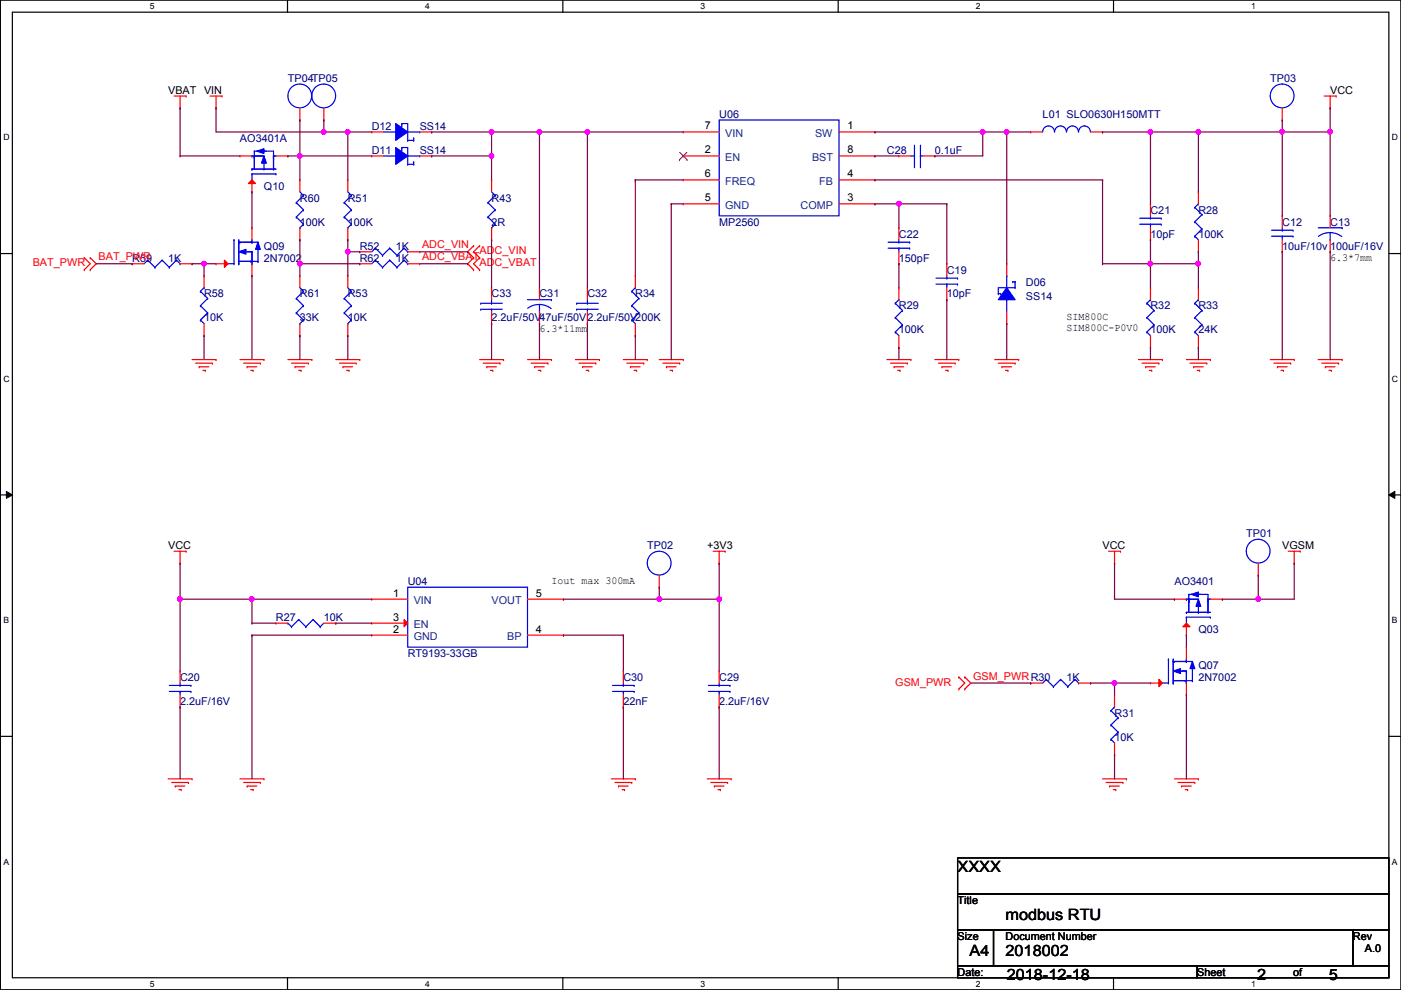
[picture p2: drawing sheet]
<svg xmlns="http://www.w3.org/2000/svg" width="297mm" height="210mm" viewBox="0 0 297 210" stroke-linecap="round" stroke-linejoin="round" font-family="sans-serif">
<defs><g id="words">
<g font-size="3.3">
<text x="203" y="184.9">XXXX</text>
<text x="213.2" y="195">modbus RTU</text>
<text x="205.6" y="202.6">A4</text>
<text x="213.2" y="202.6">2018002</text>
<text x="213.4" y="207.7">2018-12-18</text>
<text x="266.5" y="207.7">2</text>
<text x="281.8" y="207.7">5</text>
</g>
<g font-size="2.3" fill="#00007f">
<text x="61" y="17.4">TP04TP05</text>
<text x="269.3" y="17.4">TP03</text>
<text x="78.8" y="27.5">D12</text>
<text x="89" y="27.5">SS14</text>
<text x="152.5" y="25">U06</text>
<text x="221.1" y="25">L01 SLO0630H150MTT</text>
<text x="50.9" y="30.1">AO3401A</text>
<text x="78.8" y="32.6">D11</text>
<text x="89" y="32.6">SS14</text>
<text x="188" y="32.6">C28</text>
<text x="198.2" y="32.6">0.1uF</text>
<text x="56" y="40.2">Q10</text>
<text x="63.6" y="42.8">R60</text>
<text x="63.6" y="47.8">100K</text>
<text x="73.7" y="42.8">R51</text>
<text x="73.7" y="47.8">100K</text>
<text x="104.2" y="42.8">R43</text>
<text x="104.2" y="47.8">2R</text>
<text x="152.5" y="47.8">MP2560</text>
<text x="243.9" y="45.3">C21</text>
<text x="254.1" y="45.3">R28</text>
<text x="271.9" y="47.8">C12</text>
<text x="282" y="47.8">C13</text>
<text x="56" y="52.9">Q09</text>
<text x="76.3" y="52.9">R52</text>
<text x="83.9" y="52.9">1K</text>
<text x="190.6" y="50.4">C22</text>
<text x="243.9" y="50.4">10pF</text>
<text x="254.1" y="50.4">100K</text>
<text x="271.9" y="52.9">10uF/10v</text>
<text x="282" y="52.9">100uF/16V</text>
<text x="28" y="55.5">R59</text>
<text x="35.6" y="55.5">1K</text>
<text x="56" y="55.5">2N7002</text>
<text x="76.3" y="55.5">R62</text>
<text x="83.9" y="55.5">1K</text>
<text x="190.6" y="55.5">150pF</text>
<text x="200.7" y="58">C19</text>
<text x="43.3" y="63.1">R58</text>
<text x="63.6" y="63.1">R61</text>
<text x="73.7" y="63.1">R53</text>
<text x="104.2" y="63.1">C33</text>
<text x="114.4" y="63.1">C31</text>
<text x="124.5" y="63.1">C32</text>
<text x="134.7" y="63.1">R34</text>
<text x="190.6" y="65.6">R29</text>
<text x="200.7" y="63.1">10pF</text>
<text x="217.5" y="60.5">D06</text>
<text x="217.5" y="63.6">SS14</text>
<text x="243.9" y="65.6">R32</text>
<text x="254.1" y="65.6">R33</text>
<text x="43.3" y="68.2">10K</text>
<text x="63.6" y="68.2">33K</text>
<text x="73.7" y="68.2">10K</text>
<text x="104.2" y="68.2">2.2uF/50V</text>
<text x="114.4" y="68.2">47uF/50V</text>
<text x="124.5" y="68.2">2.2uF/50V200K</text>
<text x="190.6" y="70.7">100K</text>
<text x="243.9" y="70.7">100K</text>
<text x="254.1" y="70.7">24K</text>
<text x="264.2" y="113.9">TP01</text>
<text x="137.2" y="116.4">TP02</text>
<text x="86.4" y="124">U04</text>
<text x="249" y="124">AO3401</text>
<text x="58.5" y="131.7">R27</text>
<text x="68.7" y="131.7">10K</text>
<text x="254.1" y="134.2">Q03</text>
<text x="86.4" y="139.3">RT9193-33GB</text>
<text x="254.1" y="141.8">Q07</text>
<text x="38.2" y="144.4">C20</text>
<text x="38.2" y="149.4">2.2uF/16V</text>
<text x="132.2" y="144.4">C30</text>
<text x="132.2" y="149.4">22nF</text>
<text x="152.5" y="144.4">C29</text>
<text x="152.5" y="149.4">2.2uF/16V</text>
<text x="226.1" y="144.4">1K</text>
<text x="254.1" y="144.4">2N7002</text>
<text x="236.3" y="152">R31</text>
<text x="236.3" y="157.1">10K</text>
</g>
<g font-size="2.3">
<text x="35.6" y="19.9">VBAT</text>
<text x="43.3" y="19.9">VIN</text>
<text x="282" y="19.9">VCC</text>
<text x="149.4" y="27.4">7</text>
<text x="179.7" y="27.4">1</text>
<text x="149.4" y="32.5">2</text>
<text x="179.7" y="32.5">8</text>
<text x="149.4" y="37.6">6</text>
<text x="179.7" y="37.6">4</text>
<text x="149.4" y="42.7">5</text>
<text x="179.7" y="42.7">3</text>
<text x="282" y="55.2">6.3*7mm</text>
<text x="114.4" y="70.5">6.3*11mm</text>
<text x="226.1" y="67.9">SIM800C</text>
<text x="226.1" y="70.2">SIM800C-P0V0</text>
<text x="35.6" y="116.4">VCC</text>
<text x="149.9" y="116.4">+3V3</text>
<text x="233.8" y="116.4">VCC</text>
<text x="271.9" y="116.4">VGSM</text>
<text x="116.9" y="123.8">Iout max 300mA</text>
<text x="83.4" y="126.5">1</text>
<text x="83.4" y="131.6">3</text>
<text x="113.6" y="126.5">5</text>
<text x="83.4" y="134.1">2</text>
<text x="113.6" y="134.1">4</text>
<text x="203" y="191.6">Title</text>
<text x="203" y="199.2">Size</text>
<text x="213.2" y="199.2">Document Number</text>
<text x="286.8" y="199.2">Rev</text>
<text x="289.4" y="201.8">A.0</text>
<text x="203" y="206.8">Date:</text>
<text x="253.8" y="206.8">Sheet</text>
<text x="274.1" y="206.8">of</text>
</g>
<g font-size="2.3" fill="#003f7f">
<text x="153.8" y="29">VIN</text>
<text x="172.8" y="29">SW</text>
<text x="153.8" y="34.1">EN</text>
<text x="172.2" y="34.1">BST</text>
<text x="153.8" y="39.2">FREQ</text>
<text x="173.7" y="39.2">FB</text>
<text x="153.8" y="44.3">GND</text>
<text x="169.8" y="44.3">COMP</text>
<text x="87.7" y="128.1">VIN</text>
<text x="104.2" y="128.1">VOUT</text>
<text x="87.7" y="135.7">GND</text>
<text x="87.7" y="133.2">EN</text>
<text x="107.5" y="135.7">BP</text>
</g>
<g font-size="2.3" fill="#f00">
<text x="89.5" y="52.7">ADC_VIN</text>
<text x="101.7" y="53.9">ADC_VIN</text>
<text x="6.9" y="56.5">BAT_PWR</text>
<text x="20.9" y="55.2">BAT_PWR</text>
<text x="89.5" y="55.2">ADC_VBAT</text>
<text x="101.7" y="56.5">ADC_VBAT</text>
<text x="189.8" y="145.4">GSM_PWR</text>
<text x="206.3" y="144.1">GSM_PWRR30</text>
</g>
<g font-size="1.8">
<text x="31.8" y="1.9">5</text>
<text x="90.1" y="1.9">4</text>
<text x="148.5" y="1.9">3</text>
<text x="206.9" y="1.9">2</text>
<text x="265.3" y="1.9">1</text>
<text x=".7" y="29.8">D</text>
<text x="295.1" y="29.8">D</text>
<text x=".7" y="80.9">C</text>
<text x="295.1" y="80.9">C</text>
<text x=".7" y="132.1">B</text>
<text x="295.1" y="132.1">B</text>
<text x=".7" y="183.3">A</text>
<text x="295.1" y="183.3">A</text>
<text x="31.8" y="209.2">5</text>
<text x="90.1" y="209.2">4</text>
<text x="148.5" y="209.2">3</text>
<text x="206.9" y="209.2">2</text>
<text x="265.3" y="209.2">1</text>
</g>
</g></defs>
<path d="M.1 0h296.9v209.8h-296.9zM2.6 2.6h291.9v204.7h-291.9z" fill="none" stroke="#000" stroke-width=".25"/>
<g fill="#fff">
<path d="M31.8 .3h1v2h-1z"/>
<path d="M31.8 207.6h1v1.9h-1z"/>
</g>
<path d="M61 0v2.6M61 207.3v2.5" fill="none" stroke="#000" stroke-width=".25"/>
<g fill="#fff">
<path d="M90.1 .3h1v2h-1z"/>
<path d="M90.1 207.6h1v1.9h-1z"/>
</g>
<path d="M119.3 0v2.6M119.3 207.3v2.5" fill="none" stroke="#000" stroke-width=".25"/>
<g fill="#fff">
<path d="M148.5 .3h1v2h-1z"/>
<path d="M148.5 207.6h1v1.9h-1z"/>
</g>
<path d="M177.7 0v2.6M177.7 207.3v2.5" fill="none" stroke="#000" stroke-width=".25"/>
<g fill="#fff">
<path d="M206.9 .3h1v2h-1z"/>
<path d="M206.9 207.6h1v1.9h-1z"/>
</g>
<path d="M236.1 0v2.6M236.1 207.3v2.5" fill="none" stroke="#000" stroke-width=".25"/>
<g fill="#fff">
<path d="M265.3 .3h.9v2h-.9z"/>
<path d="M265.3 207.6h.9v1.9h-.9z"/>
<path d="M.7 28.2h1.3v1.9h-1.3z"/>
<path d="M295.1 28.2h1.3v1.9h-1.3z"/>
<path d="M.7 79.3h1.3v2h-1.3z"/>
<path d="M295.1 79.3h1.3v2h-1.3z"/>
</g>
<path d="M.1 53.8h2.5M294.5 53.8h2.5" fill="none" stroke="#000" stroke-width=".25"/>
<g fill="#fff">
<path d="M.7 130.5h1.2v2h-1.2z"/>
<path d="M295.1 130.5h1.2v2h-1.2z"/>
</g>
<path d="M.1 104.9h2.5M294.5 104.9h2.5" fill="none" stroke="#000" stroke-width=".25"/>
<path d="M1.4 104.2l1.2 .7-1.2 .8zM294.5 104.9l1.2-.7v1.5z" fill="#000"/>
<path d="M1.4 104.2l1.2 .7-1.2 .8zM294.5 104.9l1.2-.7v1.5z" fill="none" stroke="#000" stroke-width=".21"/>
<g fill="#fff">
<path d="M.7 181.7h1.2v2h-1.2z"/>
<path d="M295.1 181.7h1.2v2h-1.2z"/>
</g>
<path d="M.1 156.1h2.5M294.5 156.1h2.5M203 181.9h91.5v7.6h-91.5zM203 189.5h91.5v7.6h-91.5zM203 197.1h7.6v7.7h-7.6zM210.6 197.1h76.2v7.7h-76.2zM286.8 197.1h7.7v7.7h-7.7zM203 204.8h50.8v2.5h-50.8zM253.8 204.8h40.7v2.5h-40.7z" fill="none" stroke="#000" stroke-width=".25"/>
<g fill="none" stroke="#f00" stroke-width=".25">
<path d="M36.9 20.4h2.6M38.2 22.9h.1M38.2 20.4v2.5M39.5 20.4h.1M44.5 20.4h2.6M45.8 22.9h.1M45.8 20.4v2.5M47.1 20.4h.1M104.2 38.1h.1M104.2 38.1v2.6M280.8 20.4h2.5M282 22.9h.1"/>
<path d="M282 20.4v2.5M283.3 20.4h.1M17.9 54.7h.1M17.9 57.2h.1M17.9 54.7l1.2 1.2-1.2 1.3M19.1 57.2h.1M19.1 54.7h.1M19.1 54.7l1.3 1.2-1.3 1.3M100.4 52.1h.1M100.4 54.7h.1M100.4 57.2h.1M100.4 52.1l-1.3 1.3 1.3 1.3"/>
<path d="M100.4 54.7l-1.3 1.2 1.3 1.3M101.7 54.7h.1M101.7 52.1h.1M101.7 57.2h.1M101.7 52.1l-1.3 1.3 1.3 1.3M101.7 54.7l-1.3 1.2 1.3 1.3M104.2 50.8h.1M104.2 48.3v2.5M40.7 76.2h5.1M41.5 77h3.5M42.2 77.8h.1M42.2 77.8h2.1"/>
<path d="M43 78.5h.5M43.5 78.5h.1M45 77h.1M45.8 76.2h.1M50.9 76.2h5.1M51.6 77h3.6M52.4 77.8h.1M52.4 77.8h2M53.2 78.5h.5M53.7 78.5h.1M55.2 77h.1M56 76.2h.1"/>
<path d="M61 76.2h5.1M61.8 77h3.6M62.6 77.8h.1M62.6 77.8h2M63.3 78.5h.5M63.8 78.5h.1M65.4 77h.1M66.1 76.2h.1M71.2 76.2h5.1M72 77h3.5M72.7 77.8h.1M72.7 77.8h2.1"/>
<path d="M73.5 78.5h.5M74 78.5h.1M75.5 77h.1M76.3 76.2h.1M101.7 76.2h5.1M102.4 77h3.6M103.2 77.8h.1M103.2 77.8h2M104 78.5h.5M104.5 78.5h.1M106 77h.1M106.8 76.2h.1"/>
<path d="M111.8 76.2h5.1M112.6 77h3.6M113.4 77.8h.1M113.4 77.8h2M114.1 78.5h.5M114.4 61h.1M114.4 68.6h.1M114.4 61v2.5M114.4 66.1v2.5M114.6 78.5h.1M116.2 77h.1M116.9 76.2h.1"/>
<path d="M122 76.2h5.1M122.8 77h3.5M123.5 77.8h.1M123.5 77.8h2.1M124.3 78.5h.5M124.8 78.5h.1M126.3 77h.1M127.1 76.2h.1M132.2 76.2h5M132.9 77h3.6M133.7 77.8h.1M133.7 77.8h2"/>
<path d="M134.4 78.5h.6M135 78.5h.1M136.5 77h.1M137.2 76.2h.1M139.8 76.2h5.1M140.5 77h3.6M141.3 77.8h.1M141.3 77.8h2M142.1 78.5h.5M142.6 78.5h.1M144.1 77h.1M144.9 76.2h.1"/>
<path d="M188 76.2h5.1M188.8 77h3.6M189.6 77.8h.1M189.6 77.8h2M190.3 78.5h.5M190.8 78.5h.1M192.4 77h.1M193.1 76.2h.1M198.2 76.2h5.1M199 77h3.5M199.7 77.8h.1M199.7 77.8h2.1"/>
<path d="M200.5 78.5h.5M201 78.5h.1M202.5 77h.1M203.3 76.2h.1M210.9 76.2h5.1M211.7 77h3.5M212.4 77.8h.1M212.4 77.8h2.1M213.2 78.5h.5M213.7 78.5h.1M215.2 77h.1M216 76.2h.1"/>
<path d="M241.4 76.2h5.1M242.1 77h3.6M242.9 77.8h.1M242.9 77.8h2M243.7 78.5h.5M244.2 78.5h.1M245.7 77h.1M246.5 76.2h.1M251.5 76.2h5.1M252.3 77h3.6M253.1 77.8h.1M253.1 77.8h2"/>
<path d="M253.8 78.5h.5M254.3 78.5h.1M255.9 77h.1M256.6 76.2h.1M269.3 76.2h5.1M270.1 77h3.5M270.8 77.8h.1M270.8 77.8h2.1M271.6 78.5h.5M272.1 78.5h.1M273.6 77h.1M274.4 76.2h.1"/>
<path d="M279.5 76.2h5.1M280.2 77h3.6M281 77.8h.1M281 77.8h2M281.8 78.5h.5M282.3 78.5h.1M283.8 77h.1M284.6 76.2h.1M36.9 116.9h2.6M38.2 119.4h.1M38.2 116.9v2.5M39.5 116.9h.1"/>
<path d="M151.2 116.9h2.6M152.5 119.4h.1M152.5 116.9v2.5M153.8 116.9h.1M235 116.9h2.6M236.3 119.4h.1M236.3 116.9v2.5M237.6 116.9h.1M273.1 116.9h2.6M274.4 119.4h.1M274.4 116.9v2.5M275.7 116.9h.1"/>
<path d="M203.3 143.6h.1M203.3 146.1h.1M203.3 143.6l1.3 1.2-1.3 1.3M204.6 146.1h.1M204.6 143.6h.1M204.6 143.6l1.2 1.2-1.2 1.3M35.6 165.1h5.1M36.4 165.9h3.6M37.2 166.7h.1M37.2 166.7h2M37.9 167.4h.5M38.4 167.4h.1"/>
<path d="M40 165.9h.1M40.7 165.1h.1M50.9 165.1h5.1M51.6 165.9h3.6M52.4 166.7h.1M52.4 166.7h2M53.2 167.4h.5M53.7 167.4h.1M55.2 165.9h.1M56 165.1h.1M129.6 165.1h5.1M130.4 165.9h3.5"/>
<path d="M131.1 166.7h.1M131.1 166.7h2.1M131.9 167.4h.5M132.4 167.4h.1M133.9 165.9h.1M134.7 165.1h.1M149.9 165.1h5.1M150.7 165.9h3.6M151.5 166.7h.1M151.5 166.7h2M152.2 167.4h.5M152.7 167.4h.1"/>
<path d="M154.3 165.9h.1M155 165.1h.1M233.8 165.1h5M234.5 165.9h3.6M235.3 166.7h.1M235.3 166.7h2M236 167.4h.6M236.6 167.4h.1M238.1 165.9h.1M238.8 165.1h.1M249 165.1h5.1M249.8 165.9h3.5"/>
<path d="M250.5 166.7h.1M250.5 166.7h2.1M251.3 167.4h.5M251.8 167.4h.1M253.3 165.9h.1M254.1 165.1h.1"/>
</g>
<g fill="none" stroke="#00f" stroke-width=".25">
<path d="M103.5 43h.1M103.5 46h.1M103.5 43l1.5 1.5M103.5 46l1.5 1.5M104.2 48.3h.1M104.2 40.7l.8 .7M105 41.4h.1M105 44.5h.1M105 47.5h.1M105 41.4l-1.5 1.6M105 44.5l-1.5 1.5M105 47.5l-.8 .8"/>
<path d="M111.8 63.5h5.1M114.4 66.1h.1M114.4 64.6l1 .1 1.4 .7M114.4 64.6l-1.6 .2-.9 .6M114.4 64.6v1.5M116.9 63.5h.1M247.7 139.7h.1M247.7 139.7v5.1M248.7 139.7v5.1M251.5 139.7v.6M246.5 144.8h1.2M247.7 144.8h.1"/>
<path d="M248.7 144.8h.1M248.7 140.3h.1M248.7 140.3h2.8M248.7 144.3h2.8M249 140.3h.1M250 142.3h1.5M251.3 144.3h.1M251.5 140.3h.1M251.5 142.3h.1M251.5 144.8h.1M251.5 144.3h.1M251.5 142.3v2.5"/>
</g>
<path d="M248.7 142.3l1.6-.5v1z" fill="#00f"/>
<path d="M248.7 142.3l1.6-.5v1zM252.8 144.3h.1M252.8 141.8v2.5" fill="none" stroke="#00f" stroke-width=".25"/>
<path d="M252.8 140.3l.5 1.5h-1z" fill="#00f"/>
<path d="M251.3 144.3h1.5M251.3 140.3h1.5M252.8 140.3l.5 1.5h-1zM252.8 144.3h.1M252.8 140.3h.1" fill="none" stroke="#00f" stroke-width=".25"/>
<path d="M245.7 144.1l.8 .7-.8 .8z" fill="#f00"/>
<g fill="none" stroke="#f00" stroke-width=".25">
<path d="M144.9 33.1h.1M144.9 38.1h.1M144.9 28h.1M144.9 28h7.6M144.9 33.1h7.6M144.9 38.1h7.6M177.9 28h7.6M177.9 33.1h7.6M177.9 38.1h7.6M185.5 28h.1M185.5 38.1h.1M185.5 33.1h.1"/>
<path d="M43.3 58.5h.1M43.3 58.5v2.5M144.9 43.2h.1M144.9 43.2h7.6M177.9 43.2h7.6M185.5 43.2h.1M43.3 71.2h.1M43.3 68.6v2.6M124.5 68.6h.1M124.5 61h.1M124.5 61v2.5M124.5 66.1v2.5"/>
<path d="M58.5 132.1h.1M58.5 132.1h2.5M68.7 132.1h2.5M71.2 132.1h.1M251.5 137.2h.1M251.5 137.2v2.5M243.9 144.8h.1M243.9 144.8h2.6M245.7 144.1l.8 .7-.8 .8zM251.5 147.4h.1M251.5 144.8v2.6"/>
</g>
<g fill="none" stroke="#00f" stroke-width=".25">
<path d="M81.4 28h2.5M83.9 28h.1M85.2 26.2h.1M85.2 26.2h1.2v3.6M86.4 29.8h.1M86.4 28h2.6M86.4 29.8h1.3M87.7 29.8h.1M89 28h.1M152.5 25.4h25.4v20.4h-25.4zM42.5 67.9h.1M42.5 64.8h.1"/>
<path d="M42.5 61.8h.1M42.5 67.9l.8 .7M42.5 64.8l1.5 1.5M42.5 61.8l1.5 1.5M43.3 61h.1M43.3 61l-.8 .8M44 66.3h.1M44 63.3h.1M44 66.3l-1.5 1.6M44 63.3l-1.5 1.5M122.3 64.3h.1M122.3 65.6h.1"/>
<path d="M122.3 64.3h4.5M122.3 65.6h4.5M124.5 65.6h.1M124.5 64.3h.1M124.5 63.5v.8M124.5 65.6v.5M61 132.1h.1M61 132.1l.8 .8M61.8 132.9h.1M63.3 131.4h.1M63.3 131.4l1.6 1.5M63.3 131.4l-1.5 1.5"/>
<path d="M64.9 132.9h.1M66.4 131.4h.1M66.4 131.4l1.5 1.5M66.4 131.4l-1.5 1.5M67.9 132.9h.1M68.7 132.1l-.8 .8"/>
</g>
<path d="M144.1 33.9h.1M144.1 32.3l1.6 1.6M145.6 32.3l-1.5 1.6M145.7 33.9h.1" fill="none" stroke="#7f3f00" stroke-width=".21"/>
<path d="M83.9 26.2l2.5 1.8-2.5 1.8z" fill-rule="evenodd" fill="#00f"/>
<g fill="none" stroke="#00f" stroke-width=".25">
<path d="M81.4 33.1h2.5M83.9 26.2l2.5 1.8-2.5 1.8zM83.9 33.1h.1M85.2 26.7h.1M85.2 31.3h.1M85.2 26.2v.5M85.2 31.3h1.2v3.5M86.4 34.8h.1M86.4 33.1h2.6M86.4 34.8h1.3M87.7 29.3h.1M87.7 34.8h.1"/>
<path d="M87.7 29.3v.5M89 33.1h.1M193.1 33.1h.8M193.9 35.3h.1M193.9 33.1h.1M193.9 30.8v4.5M195.2 33.1h.1M195.2 35.3h.1M195.2 33.1h.5M195.2 30.8v4.5M221.1 28a1.25 1.25 0 0 1 1.2-1.3 1.25 1.25 0 0 1 1.3 1.3M223.6 28a1.25 1.25 0 0 1 1.3-1.3 1.25 1.25 0 0 1 1.2 1.3 1.27 1.27 0 0 1 1.3-1.3 1.27 1.27 0 0 1 1.2 1.3 1.27 1.27 0 0 1 1.3-1.3 1.27 1.27 0 0 1 1.3 1.3"/>
<path d="M79.6 55.2h.1M79.6 55.2l-.8 .7M79.6 55.2l1.5 1.5M81.1 56.7h.1M82.6 55.2h.1M82.6 55.2l-1.5 1.5M82.6 55.2l1.6 1.5M84.2 56.7h.1M85.7 55.2h.1M85.7 55.2l-1.5 1.5M85.7 55.2l.7 .7M86.4 55.9h.1"/>
<path d="M188.3 52.6h4.6M188.3 51.4h4.6M190.6 51.4h.1M190.6 52.6h.1M190.6 50.8v.6M190.6 52.6v.8M192.9 52.6h.1M192.9 51.4h.1M198.5 59h4.5M200.7 59h.1M200.7 58.5v.5M203 59h.1"/>
<path d="M198.5 60.2h4.5M200.7 60.2h.1M200.7 60.2v.8M203 60.2h.1"/>
<circle cx="139.8" cy="119.4" r="2.51"/>
<circle cx="266.8" cy="116.9" r="2.51"/>
</g>
<g fill="none" stroke="#f00" stroke-width=".25">
<path d="M78.8 28h.1M78.8 28h2.6M89 28h2.5M91.5 28h.1M190.6 33.1h.1M190.6 33.1h2.5M195.7 33.1h2.5M198.2 33.1h.1M218.5 28h.1M218.5 28h2.6M231.2 28h2.6M233.8 28h.1"/>
<path d="M76.3 55.9h.1M76.3 55.9h2.5M86.4 55.9h2.6M89 55.9h.1M190.6 48.3h.1M190.6 55.9h.1M190.6 48.3v2.5M190.6 53.4v2.5M200.7 55.9h.1M200.7 55.9v2.6M200.7 63.5h.1M200.7 61v2.5"/>
<path d="M266.8 119.4v2.6M139.8 124.5h.1M139.8 122v2.5M266.8 122h.1"/>
</g>
<path d="M83.9 31.3l2.5 1.8-2.5 1.7z" fill-rule="evenodd" fill="#00f"/>
<g fill="none" stroke="#00f" stroke-width=".25">
<path d="M83.9 31.3l2.5 1.8-2.5 1.7zM85.2 31.8h.1M85.2 31.3v.5M87.7 34.3h.1M87.7 34.3v.5M62.8 43h.1M62.8 46h.1M62.8 43l1.5 1.5M62.8 46l1.5 1.5M63.6 48.3h.1M63.6 40.7l.7 .7M64.3 41.4h.1"/>
<path d="M64.3 44.5h.1M64.3 47.5h.1M64.3 41.4l-1.5 1.6M64.3 44.5l-1.5 1.5M64.3 47.5l-.7 .8M79.6 52.6h.1M79.6 52.6l-.8 .8M79.6 52.6l1.5 1.5M81.1 54.1h.1M82.6 52.6h.1M82.6 52.6l-1.5 1.5M82.6 52.6l1.6 1.5"/>
<path d="M84.2 54.1h.1M85.7 52.6h.1M85.7 52.6l-1.5 1.5M85.7 52.6l.7 .8M86.4 53.4h.1M213.4 58.5h.1M213.4 58.5v2.5M215.2 59.7h.1M215.2 59.7v1.3M241.6 47.5h4.6M241.6 46.3h4.6M243.9 46.3h.1"/>
<path d="M243.9 47.5h.1M243.9 45.8v.5M243.9 47.5v.8M246.2 47.5h.1M246.2 46.3h.1M253.3 50.1h.1M253.3 47h.1M253.3 44h.1M253.3 50.1l.8 .7M253.3 47l1.5 1.6M253.3 44l1.5 1.5M254.1 43.2h.1"/>
<path d="M254.1 43.2l-.8 .8M254.8 48.6h.1M254.8 45.5h.1M254.8 48.6l-1.5 1.5M254.8 45.5l-1.5 1.5M73 63.3h.1M73 66.3h.1M73 63.3l1.5 1.5M73 66.3l1.5 1.6M73.7 68.6h.1M73.7 61l.8 .8M74.5 61.8h.1"/>
<path d="M74.5 64.8h.1M74.5 67.9h.1M74.5 61.8l-1.5 1.5M74.5 64.8l-1.5 1.5M74.5 67.9l-.8 .7M101.9 64.3h.1M101.9 65.6h.1M101.9 64.3h4.6M101.9 65.6h4.6M104.2 65.6h.1M104.2 64.3h.1M104.2 63.5v.8"/>
<path d="M104.2 65.6v.5M211.7 62.3h.1M213.4 63.5h.1M213.4 63.5v2.6M215.2 61h.1M215.2 61h-3.5v1.3M243.2 70.4h.1M243.2 67.4h.1M243.2 64.3h.1M243.2 70.4l.7 .8M243.2 67.4l1.5 1.5M243.2 64.3l1.5 1.5"/>
<path d="M243.9 63.5h.1M243.9 63.5l-.7 .8M244.7 68.9h.1M244.7 65.8h.1M244.7 68.9l-1.5 1.5M244.7 65.8l-1.5 1.6M253.3 70.4h.1M253.3 67.4h.1M253.3 64.3h.1M253.3 70.4l.8 .8M253.3 67.4l1.5 1.5M253.3 64.3l1.5 1.5"/>
<path d="M254.1 63.5h.1M254.1 63.5l-.8 .8M254.8 68.9h.1M254.8 65.8h.1M254.8 68.9l-1.5 1.5M254.8 65.8l-1.5 1.6M35.9 146.6h4.6M35.9 145.3h4.6M38.2 145.3h.1M38.2 146.6h.1M38.2 144.8v.5M38.2 146.6v.8"/>
<path d="M40.5 146.6h.1M40.5 145.3h.1M221.8 144.1h.1M221.8 144.1l-.7 .7M221.8 144.1l1.5 1.5M223.3 145.6h.1M224.9 144.1h.1M224.9 144.1l-1.6 1.5M224.9 144.1l1.5 1.5M226.4 145.6h.1M227.9 144.1h.1M227.9 144.1l-1.5 1.5"/>
<path d="M227.9 144.1l.8 .7M228.7 144.8h.1M235.5 156.8h.1M235.5 153.7h.1M235.5 150.7h.1M235.5 156.8l.8 .7M235.5 153.7l1.6 1.5M235.5 150.7l1.6 1.5M236.3 149.9h.1M236.3 149.9l-.8 .8M237.1 155.2h.1M237.1 152.2h.1"/>
<path d="M237.1 155.2l-1.6 1.6M237.1 152.2l-1.6 1.5"/>
<circle cx="63.6" cy="20.3" r="2.51"/>
</g>
<g fill="none" stroke="#f00" stroke-width=".25">
<path d="M63.6 38.1h.1M63.6 25.4h.1M63.6 22.9v2.5M63.6 38.1v2.6M78.8 33.1h.1M78.8 33.1h2.6M89 33.1h2.5M91.5 33.1h.1M63.6 50.8h.1M63.6 48.3v2.5M73.7 58.5h.1M73.7 58.5v2.5"/>
<path d="M76.3 53.4h.1M76.3 53.4h2.5M86.4 53.4h2.6M89 53.4h.1M243.9 43.2h.1M243.9 50.8h.1M243.9 43.2v2.6M243.9 48.3v2.5M254.1 53.4h.1M254.1 40.7h.1M254.1 40.7v2.5M254.1 50.8v2.6"/>
<path d="M73.7 71.2h.1M73.7 68.6v2.6M104.2 68.6h.1M104.2 61h.1M104.2 61v2.5M104.2 66.1v2.5M243.9 73.7h.1M243.9 61h.1M243.9 61v2.5M243.9 71.2v2.5M254.1 73.7h.1M254.1 61h.1"/>
<path d="M254.1 61v2.5M254.1 71.2v2.5M38.2 142.3h.1M38.2 149.9h.1M38.2 142.3v2.5M38.2 147.4v2.5M218.5 144.8h.1M218.5 144.8h2.6M228.7 144.8h2.5M231.2 144.8h.1M236.3 147.4h.1M236.3 147.4v2.5"/>
<path d="M236.3 157.5v2.6M236.3 160.1h.1"/>
</g>
<path d="M213.4 61l1.8 2.5h-3.5z" fill-rule="evenodd" fill="#00f"/>
<g fill="none" stroke="#00f" stroke-width=".25">
<path d="M31.3 55.2h.1M31.3 55.2l-.7 .7M31.3 55.2l1.5 1.5M32.8 56.7h.1M34.4 55.2h.1M34.4 55.2l-1.6 1.5M34.4 55.2l1.5 1.5M35.9 56.7h.1M37.4 55.2h.1M37.4 55.2l-1.5 1.5M37.4 55.2l.8 .7M38.2 55.9h.1"/>
<path d="M214.7 59.7h.1M214.7 59.7h.5M189.8 70.4h.1M189.8 67.4h.1M189.8 64.3h.1M189.8 70.4l.8 .8M189.8 67.4l1.5 1.5M189.8 64.3l1.5 1.5M190.6 63.5h.1M190.6 63.5l-.8 .8M191.3 68.9h.1M191.3 65.8h.1"/>
<path d="M191.3 68.9l-1.5 1.5M191.3 65.8l-1.5 1.6M211.7 62.3h.5M212.2 62.3h.1M213.4 61l1.8 2.5h-3.5zM86.4 124.5h25.4v12.7h-25.4z"/>
<circle cx="271.8" cy="20.3" r="2.51"/>
</g>
<g fill="none" stroke="#f00" stroke-width=".25">
<path d="M271.9 25.4h.1M271.9 22.9v2.5M28 55.9h.1M28 55.9h2.6M38.2 55.9h2.5M40.7 55.9h.1M213.4 55.9h.1M213.4 55.9v2.6M190.6 73.7h.1M190.6 61h.1M190.6 61v2.5M190.6 71.2v2.5"/>
<path d="M213.4 68.6h.1M213.4 66.1v2.5M78.8 127h.1M78.8 134.7h.1M78.8 127h7.6M78.8 134.7h7.6"/>
</g>
<path d="M85.7 131.4l.7 .7-.7 .8z" fill="#f00"/>
<path d="M78.8 132.1h.1M78.8 132.1h7.6M85.7 131.4l.7 .7-.7 .8zM111.8 134.7h7.7M111.8 127h7.7M119.5 134.7h.1M119.5 127h.1" fill="none" stroke="#f00" stroke-width=".25"/>
<g fill="none" stroke="#00f" stroke-width=".25">
<path d="M48.3 55.9h1.3M49.6 55.9h.1M49.6 50.8h.1M49.6 50.8v5.1M50.6 55.9h.1M50.6 51.4h.1M50.6 50.8v5.1M50.6 51.4h2.8M50.6 55.4h2.8M50.9 51.4h.1M51.9 53.4h1.5M53.2 55.4h.1"/>
<path d="M53.4 51.4h.1M53.4 53.4h.1M53.4 55.9h.1M53.4 55.4h.1M53.4 50.8v.6M53.4 53.4v2.5"/>
</g>
<path d="M50.6 53.4l1.6-.5v1z" fill="#00f"/>
<path d="M50.6 53.4l1.6-.5v1zM54.7 55.4h.1M54.7 52.9v2.5" fill="none" stroke="#00f" stroke-width=".25"/>
<path d="M54.7 51.4l.5 1.5h-1z" fill="#00f"/>
<path d="M53.2 55.4h1.5M53.2 51.4h1.5M54.7 51.4l.5 1.5h-1zM54.7 55.4h.1M54.7 51.4h.1" fill="none" stroke="#00f" stroke-width=".25"/>
<path d="M47.6 55.2l.7 .7-.7 .8z" fill="#f00"/>
<g fill="none" stroke="#f00" stroke-width=".25">
<path d="M68.7 25.4h.1M68.7 22.9v2.5M45.8 55.9h.1M45.8 55.9h2.5M47.6 55.2l.7 .7-.7 .8zM53.4 58.5h.1M53.4 48.3h.1M53.4 48.3v2.5M53.4 55.9v2.6M271.9 45.8h.1M271.9 53.4h.1M271.9 45.8v2.5"/>
<path d="M271.9 50.8v2.6M132.2 142.3h.1M132.2 149.9h.1M132.2 142.3v2.5M132.2 147.4v2.5"/>
</g>
<g fill="none" stroke="#00f" stroke-width=".25">
<path d="M269.6 50.1h4.5M269.6 48.8h4.5M271.9 48.8h.1M271.9 50.1h.1M271.9 48.3v.5M271.9 50.1v.7M274.1 50.1h.1M274.1 48.8h.1M251.5 129.8h.1M251.5 127h.1M251.5 130.9h.1M251.5 129.8h5.1"/>
<path d="M251.5 127h2.6M251.5 130.9v1.2M251.5 130.9h5.1M252 127.3h.1M252 127h.1M252 127v2.8M254.1 129.8h.1M254.1 128.3v1.5M256.1 127h.1M256.1 129.6h.1M256.1 129.8h.1M256.1 127h.5"/>
<path d="M256.1 127v2.8M256.6 130.9h.1M129.9 146.6h4.5M129.9 145.3h4.5M132.2 145.3h.1M132.2 146.6h.1M132.2 144.8v.5M132.2 146.6v.8M134.4 146.6h.1M134.4 145.3h.1"/>
<circle cx="68.6" cy="20.3" r="2.51"/>
</g>
<path d="M254.1 127l.5 1.6h-1z" fill="#00f"/>
<path d="M252 127.6h.1M252 126h.1M252 126h4.1v1.6M252 126v1.6M253.6 126h.1M254.1 127l.5 1.6h-1zM256.1 127.6h.1" fill="none" stroke="#00f" stroke-width=".25"/>
<path d="M252.6 126l1.5-.5v1z" fill="#00f"/>
<path d="M252.6 126l1.5-.5v1z" fill="none" stroke="#00f" stroke-width=".25"/>
<path d="M250.8 132.9l.7-.8 .8 .8z" fill="#f00"/>
<g fill="none" stroke="#f00" stroke-width=".25">
<path d="M63.6 58.5h.1M63.6 58.5v2.5M134.7 58.5h.1M134.7 58.5v2.5M63.6 71.2h.1M63.6 68.6v2.6M134.7 71.2h.1M134.7 68.6v2.6M249 127h.1M249 127h2.5M250.8 132.9l.7-.8 .8 .8zM251.5 134.7h.1"/>
<path d="M251.5 132.1v2.6M256.6 127h2.6M259.2 127h.1M152.5 142.3h.1M152.5 149.9h.1M152.5 142.3v2.5M152.5 147.4v2.5"/>
</g>
<g fill="none" stroke="#00f" stroke-width=".25">
<path d="M53.4 35.9h.1M53.4 33.1h.1M53.4 36.9h.1M53.4 35.9h5.1M53.4 33.1h2.6M53.4 36.9v1.2M53.4 36.9h5.1M53.9 33.3h.1M53.9 33.1h.1M53.9 33.1v2.8M56 35.9h.1M56 34.3v1.6"/>
<path d="M58 33.1h.1M58 35.6h.1M58 35.9h.1M58 33.1h.5M58 33.1v2.8M58.5 36.9h.1M62.8 63.3h.1M62.8 66.3h.1M62.8 63.3l1.5 1.5M62.8 66.3l1.5 1.6M63.6 68.6h.1M63.6 61l.7 .8"/>
<path d="M64.3 61.8h.1M64.3 64.8h.1M64.3 67.9h.1M64.3 61.8l-1.5 1.5M64.3 64.8l-1.5 1.5M64.3 67.9l-.7 .7M133.9 67.9h.1M133.9 64.8h.1M133.9 61.8h.1M133.9 67.9l.8 .7M133.9 64.8l1.6 1.5M133.9 61.8l1.6 1.5"/>
<path d="M134.7 61h.1M134.7 61l-.8 .8M135.5 66.3h.1M135.5 63.3h.1M135.5 66.3l-1.6 1.6M135.5 63.3l-1.6 1.5M150.2 146.6h4.6M150.2 145.3h4.6M152.5 145.3h.1M152.5 146.6h.1M152.5 144.8v.5M152.5 146.6v.8"/>
<path d="M154.8 146.6h.1M154.8 145.3h.1"/>
</g>
<path d="M56 33.1l.5 1.5h-1z" fill="#00f"/>
<path d="M53.9 33.6h.1M53.9 32h.1M53.9 32h4.1v1.6M53.9 32v1.6M55.5 32h.1M56 33.1l.5 1.5h-1zM58 33.6h.1" fill="none" stroke="#00f" stroke-width=".25"/>
<path d="M54.4 32l1.6-.5v1.1z" fill="#00f"/>
<path d="M54.4 32l1.6-.5v1.1z" fill="none" stroke="#00f" stroke-width=".25"/>
<path d="M52.7 38.9l.7-.8 .8 .8z" fill="#f00"/>
<g fill="none" stroke="#f00" stroke-width=".25">
<path d="M50.9 33.1h.1M50.9 33.1h2.5M52.7 38.9l.7-.8 .8 .8zM53.4 38.1v2.6M58.5 33.1h2.5M61 33.1h.1M73.7 38.1h.1M73.7 38.1v2.6M53.4 40.7h.1M73.7 50.8h.1M73.7 48.3v2.5M282 45.8h.1"/>
<path d="M282 53.4h.1M282 45.8v2.5M282 50.8v2.6"/>
</g>
<g fill="none" stroke="#00f" stroke-width=".25">
<path d="M73 43h.1M73 46h.1M73 43l1.5 1.5M73 46l1.5 1.5M73.7 48.3h.1M73.7 40.7l.8 .7M74.5 41.4h.1M74.5 44.5h.1M74.5 47.5h.1M74.5 41.4l-1.5 1.6M74.5 44.5l-1.5 1.5M74.5 47.5l-.8 .8"/>
<path d="M279.5 48.3h5.1M282 50.8h.1M282 49.3l1.1 .2 1.4 .7M282 49.3l-1.6 .3-.9 .5M282 49.3v1.5M284.6 48.3h.1"/>
</g>
<path d="M104.2 28h.1M104.2 28h10.2M282 22.9h.1M282 22.9v5.1" fill="none" stroke="#7f003f" stroke-width=".25"/>
<circle cx="104.2" cy="28" r=".49" fill="#f0f"/>
<circle cx="104.2" cy="28" r=".49" fill="none" stroke="#f0f" stroke-width=".25"/>
<path d="M124.5 28h.1M124.5 28v33" fill="none" stroke="#7f003f" stroke-width=".25"/>
<circle cx="124.5" cy="28" r=".49" fill="#f0f"/>
<circle cx="124.5" cy="28" r=".49" fill="none" stroke="#f0f" stroke-width=".25"/>
<path d="M124.5 28h.1M124.5 28h20.4M185.5 28h.1M185.5 28h22.9M208.4 28h.1M208.4 28v5.1" fill="none" stroke="#7f003f" stroke-width=".25"/>
<circle cx="208.3" cy="28" r=".49" fill="#f0f"/>
<circle cx="208.3" cy="28" r=".49" fill="none" stroke="#f0f" stroke-width=".25"/>
<path d="M208.4 28h.1M208.4 28h5M213.4 28h.1M213.4 28v27.9" fill="none" stroke="#7f003f" stroke-width=".25"/>
<circle cx="213.4" cy="28" r=".49" fill="#f0f"/>
<circle cx="213.4" cy="28" r=".49" fill="none" stroke="#f0f" stroke-width=".25"/>
<path d="M213.4 28h.1M213.4 28h5.1M233.8 28h.1M233.8 28h20.3M243.9 28h.1M243.9 28v15.2" fill="none" stroke="#7f003f" stroke-width=".25"/>
<circle cx="243.9" cy="28" r=".49" fill="#f0f"/>
<circle cx="243.9" cy="28" r=".49" fill="none" stroke="#f0f" stroke-width=".25"/>
<path d="M254.1 28h.1M254.1 28v12.7" fill="none" stroke="#7f003f" stroke-width=".25"/>
<circle cx="254.1" cy="28" r=".49" fill="#f0f"/>
<circle cx="254.1" cy="28" r=".49" fill="none" stroke="#f0f" stroke-width=".25"/>
<path d="M254.1 28h.1M254.1 28h17.8M271.9 28h.1M271.9 28v17.8" fill="none" stroke="#7f003f" stroke-width=".25"/>
<circle cx="271.8" cy="28" r=".49" fill="#f0f"/>
<circle cx="271.8" cy="28" r=".49" fill="none" stroke="#f0f" stroke-width=".25"/>
<path d="M104.2 28h.1M104.2 28v5.1" fill="none" stroke="#7f003f" stroke-width=".25"/>
<circle cx="104.2" cy="33" r=".49" fill="#f0f"/>
<circle cx="104.2" cy="33" r=".49" fill="none" stroke="#f0f" stroke-width=".25"/>
<g fill="none" stroke="#7f003f" stroke-width=".25">
<path d="M134.7 38.1h.1M134.7 38.1h10.2M134.7 38.1v20.4M185.5 33.1h.1M185.5 38.1h.1M185.5 33.1h5.1M185.5 38.1h48.3M198.2 33.1h.1M198.2 33.1h10.2M142.3 43.2h.1M142.3 43.2h2.6M142.3 43.2v33"/>
<path d="M185.5 43.2h.1M185.5 43.2h5.1"/>
</g>
<circle cx="190.6" cy="43.2" r=".49" fill="#f0f"/>
<circle cx="190.6" cy="43.2" r=".49" fill="none" stroke="#f0f" stroke-width=".25"/>
<path d="M104.2 50.8h.1M104.2 50.8v10.2M190.6 43.2h.1M190.6 43.2v5.1M190.6 43.2h10.1M200.7 43.2h.1M200.7 43.2v12.7M243.9 50.8h.1M243.9 50.8v5.1" fill="none" stroke="#7f003f" stroke-width=".25"/>
<circle cx="243.9" cy="55.9" r=".49" fill="#f0f"/>
<circle cx="243.9" cy="55.9" r=".49" fill="none" stroke="#f0f" stroke-width=".25"/>
<path d="M254.1 53.4h.1M254.1 53.4v2.5" fill="none" stroke="#7f003f" stroke-width=".25"/>
<circle cx="254.1" cy="55.9" r=".49" fill="#f0f"/>
<circle cx="254.1" cy="55.9" r=".49" fill="none" stroke="#f0f" stroke-width=".25"/>
<g fill="none" stroke="#7f003f" stroke-width=".25">
<path d="M190.6 55.9h.1M190.6 55.9v5.1M243.9 55.9h.1M243.9 55.9h10.2M254.1 55.9h.1M254.1 55.9v5.1M271.9 53.4h.1M271.9 53.4v22.8M104.2 68.6h.1M104.2 68.6v7.6M124.5 68.6h.1M124.5 68.6v7.6"/>
<path d="M134.7 71.2h.1M134.7 71.2v5M200.7 63.5h.1M200.7 63.5v12.7M213.4 68.6h.1M213.4 68.6v7.6M254.1 73.7h.1M254.1 73.7v2.5M152.5 119.4h.1M152.5 119.4v7.6M38.2 127h.1M38.2 127h15.2"/>
<path d="M139.8 124.5h.1M139.8 124.5v2.5"/>
</g>
<circle cx="38.2" cy="127" r=".49" fill="#f0f"/>
<circle cx="38.2" cy="127" r=".49" fill="none" stroke="#f0f" stroke-width=".25"/>
<path d="M38.2 127h.1M38.2 127v15.3M119.5 127h.1M119.5 127h33M139.8 127h.1" fill="none" stroke="#7f003f" stroke-width=".25"/>
<circle cx="152.5" cy="127" r=".49" fill="#f0f"/>
<circle cx="152.5" cy="127" r=".49" fill="none" stroke="#f0f" stroke-width=".25"/>
<circle cx="139.8" cy="127" r=".49" fill="#f0f"/>
<circle cx="139.8" cy="127" r=".49" fill="none" stroke="#f0f" stroke-width=".25"/>
<g fill="none" stroke="#7f003f" stroke-width=".25">
<path d="M45.8 22.9h.1M45.8 22.9v5.1M271.9 28h.1M271.9 28h10.1M282 28h.1M282 28v17.8M190.6 73.7h.1M190.6 73.7v2.5M53.4 134.7h.1M53.4 134.7h25.4M53.4 134.7v30.4M119.5 134.7h.1"/>
<path d="M119.5 134.7h12.7M132.2 134.7h.1M132.2 134.7v7.6M152.5 127h.1M152.5 127v15.3M38.2 149.9h.1M38.2 149.9v15.2M132.2 149.9h.1M132.2 149.9v15.2M152.5 149.9h.1M152.5 149.9v15.2"/>
</g>
<circle cx="282" cy="28" r=".49" fill="#f0f"/>
<circle cx="282" cy="28" r=".49" fill="none" stroke="#f0f" stroke-width=".25"/>
<path d="M114.4 28h.1M114.4 28v33M282 53.4h.1M282 53.4v22.8" fill="none" stroke="#7f003f" stroke-width=".25"/>
<circle cx="114.4" cy="28" r=".49" fill="#f0f"/>
<circle cx="114.4" cy="28" r=".49" fill="none" stroke="#f0f" stroke-width=".25"/>
<path d="M45.8 28h22.9M68.7 28h.1M91.5 28h.1M91.5 28h12.7M114.4 28h.1M114.4 28h10.1M114.4 68.6h.1M114.4 68.6v7.6" fill="none" stroke="#7f003f" stroke-width=".25"/>
<circle cx="68.6" cy="28" r=".49" fill="#f0f"/>
<circle cx="68.6" cy="28" r=".49" fill="none" stroke="#f0f" stroke-width=".25"/>
<path d="M53.4 132.1h.1M53.4 127h.1M53.4 132.1h5.1M53.4 127v5.1M53.4 127h25.4M71.2 132.1h.1M71.2 132.1h7.6" fill="none" stroke="#7f003f" stroke-width=".25"/>
<circle cx="53.4" cy="127" r=".49" fill="#f0f"/>
<circle cx="53.4" cy="127" r=".49" fill="none" stroke="#f0f" stroke-width=".25"/>
<path d="M73.7 28h.1M73.7 28v10.1M233.8 38.1h.1M233.8 38.1v17.8M73.7 50.8h.1M73.7 53.4h.1M73.7 50.8v7.7M233.8 55.9h.1M233.8 55.9h10.1M38.2 119.4h.1M38.2 119.4v7.6" fill="none" stroke="#7f003f" stroke-width=".25"/>
<circle cx="73.7" cy="53.4" r=".49" fill="#f0f"/>
<circle cx="73.7" cy="53.4" r=".49" fill="none" stroke="#f0f" stroke-width=".25"/>
<path d="M73.7 28h.1M73.7 28h5.1M73.7 71.2h.1M73.7 71.2v5" fill="none" stroke="#7f003f" stroke-width=".25"/>
<circle cx="73.7" cy="28" r=".49" fill="#f0f"/>
<circle cx="73.7" cy="28" r=".49" fill="none" stroke="#f0f" stroke-width=".25"/>
<g fill="none" stroke="#7f003f" stroke-width=".25">
<path d="M61 33.1h.1M61 33.1h2.6M91.5 33.1h.1M91.5 33.1h12.7M104.2 33.1h.1M104.2 33.1v5M53.4 58.5h.1M53.4 58.5v17.7M63.6 50.8h.1M63.6 50.8v5.1M73.7 53.4h2.6M76.3 53.4h.1"/>
<path d="M43.3 71.2h.1M43.3 71.2v5"/>
</g>
<circle cx="63.6" cy="55.9" r=".49" fill="#f0f"/>
<circle cx="63.6" cy="55.9" r=".49" fill="none" stroke="#f0f" stroke-width=".25"/>
<path d="M63.6 33.1h.1M63.6 33.1v5M63.6 33.1h15.2M63.6 55.9h.1M63.6 55.9v2.6M63.6 55.9h12.7M76.3 55.9h.1M63.6 71.2h.1M63.6 71.2v5" fill="none" stroke="#7f003f" stroke-width=".25"/>
<circle cx="63.6" cy="33" r=".49" fill="#f0f"/>
<circle cx="63.6" cy="33" r=".49" fill="none" stroke="#f0f" stroke-width=".25"/>
<path d="M43.3 55.9h.1M43.3 55.9v2.6M53.4 40.7h.1M53.4 40.7v7.6" fill="none" stroke="#7f003f" stroke-width=".25"/>
<circle cx="43.2" cy="55.9" r=".49" fill="#f0f"/>
<circle cx="43.2" cy="55.9" r=".49" fill="none" stroke="#f0f" stroke-width=".25"/>
<g fill="none" stroke="#7f003f" stroke-width=".25">
<path d="M38.2 22.9h.1M38.2 33.1h.1M38.2 22.9v10.2M38.2 33.1h12.7M63.6 25.4h.1M63.6 25.4v7.7M68.7 25.4h.1M68.7 28h.1M68.7 25.4v2.6M68.7 28h5M271.9 25.4h.1M271.9 25.4v2.6"/>
<path d="M20.4 55.9h7.6M28 55.9h.1M43.3 55.9h.1M43.3 55.9h2.5M236.3 119.4h.1M236.3 119.4v7.6h12.7M249 127h.1M251.5 134.7h.1M251.5 134.7v2.5M259.2 127h.1M259.2 127h7.6M205.8 144.8h12.7"/>
<path d="M218.5 144.8h.1M236.3 144.8h.1M236.3 144.8v2.6M236.3 144.8h7.6M251.5 147.4h.1M251.5 147.4v17.7M236.3 160.1h.1M236.3 160.1v5"/>
</g>
<circle cx="266.8" cy="127" r=".49" fill="#f0f"/>
<circle cx="266.8" cy="127" r=".49" fill="none" stroke="#f0f" stroke-width=".25"/>
<g fill="none" stroke="#7f003f" stroke-width=".25">
<path d="M89 53.4h10.1M89 55.9h10.1M99.1 53.4h.1M99.1 55.9h.1M243.9 55.9h.1M243.9 55.9v5.1M243.9 73.7h.1M243.9 73.7v2.5M274.4 119.4h.1M274.4 119.4v7.6h-7.6M266.8 122h.1M266.8 127h.1"/>
<path d="M266.8 122v5M231.2 144.8h.1M231.2 144.8h5.1"/>
</g>
<circle cx="236.3" cy="144.8" r=".49" fill="#f0f"/>
<circle cx="236.3" cy="144.8" r=".49" fill="none" stroke="#f0f" stroke-width=".25"/>
<path d="M40.7 55.9h.1M40.7 55.9h2.6" fill="none" stroke="#7f003f" stroke-width=".25"/>
<circle cx="104.2" cy="28" r=".49" fill="#f0f"/>
<circle cx="104.2" cy="28" r=".49" fill="none" stroke="#f0f" stroke-width=".25"/>
<circle cx="124.5" cy="28" r=".49" fill="#f0f"/>
<circle cx="124.5" cy="28" r=".49" fill="none" stroke="#f0f" stroke-width=".25"/>
<circle cx="208.3" cy="28" r=".49" fill="#f0f"/>
<circle cx="208.3" cy="28" r=".49" fill="none" stroke="#f0f" stroke-width=".25"/>
<circle cx="213.4" cy="28" r=".49" fill="#f0f"/>
<circle cx="213.4" cy="28" r=".49" fill="none" stroke="#f0f" stroke-width=".25"/>
<circle cx="243.9" cy="28" r=".49" fill="#f0f"/>
<circle cx="243.9" cy="28" r=".49" fill="none" stroke="#f0f" stroke-width=".25"/>
<circle cx="254.1" cy="28" r=".49" fill="#f0f"/>
<circle cx="254.1" cy="28" r=".49" fill="none" stroke="#f0f" stroke-width=".25"/>
<circle cx="271.8" cy="28" r=".49" fill="#f0f"/>
<circle cx="271.8" cy="28" r=".49" fill="none" stroke="#f0f" stroke-width=".25"/>
<circle cx="104.2" cy="33" r=".49" fill="#f0f"/>
<circle cx="104.2" cy="33" r=".49" fill="none" stroke="#f0f" stroke-width=".25"/>
<circle cx="190.6" cy="43.2" r=".49" fill="#f0f"/>
<circle cx="190.6" cy="43.2" r=".49" fill="none" stroke="#f0f" stroke-width=".25"/>
<circle cx="243.9" cy="55.9" r=".49" fill="#f0f"/>
<circle cx="243.9" cy="55.9" r=".49" fill="none" stroke="#f0f" stroke-width=".25"/>
<circle cx="254.1" cy="55.9" r=".49" fill="#f0f"/>
<circle cx="254.1" cy="55.9" r=".49" fill="none" stroke="#f0f" stroke-width=".25"/>
<circle cx="38.2" cy="127" r=".49" fill="#f0f"/>
<circle cx="38.2" cy="127" r=".49" fill="none" stroke="#f0f" stroke-width=".25"/>
<circle cx="152.5" cy="127" r=".49" fill="#f0f"/>
<circle cx="152.5" cy="127" r=".49" fill="none" stroke="#f0f" stroke-width=".25"/>
<circle cx="139.8" cy="127" r=".49" fill="#f0f"/>
<circle cx="139.8" cy="127" r=".49" fill="none" stroke="#f0f" stroke-width=".25"/>
<circle cx="282" cy="28" r=".49" fill="#f0f"/>
<circle cx="282" cy="28" r=".49" fill="none" stroke="#f0f" stroke-width=".25"/>
<circle cx="114.4" cy="28" r=".49" fill="#f0f"/>
<circle cx="114.4" cy="28" r=".49" fill="none" stroke="#f0f" stroke-width=".25"/>
<circle cx="68.6" cy="28" r=".49" fill="#f0f"/>
<circle cx="68.6" cy="28" r=".49" fill="none" stroke="#f0f" stroke-width=".25"/>
<circle cx="53.4" cy="127" r=".49" fill="#f0f"/>
<circle cx="53.4" cy="127" r=".49" fill="none" stroke="#f0f" stroke-width=".25"/>
<circle cx="73.7" cy="53.4" r=".49" fill="#f0f"/>
<circle cx="73.7" cy="53.4" r=".49" fill="none" stroke="#f0f" stroke-width=".25"/>
<circle cx="73.7" cy="28" r=".49" fill="#f0f"/>
<circle cx="73.7" cy="28" r=".49" fill="none" stroke="#f0f" stroke-width=".25"/>
<circle cx="63.6" cy="55.9" r=".49" fill="#f0f"/>
<circle cx="63.6" cy="55.9" r=".49" fill="none" stroke="#f0f" stroke-width=".25"/>
<circle cx="63.6" cy="33" r=".49" fill="#f0f"/>
<circle cx="63.6" cy="33" r=".49" fill="none" stroke="#f0f" stroke-width=".25"/>
<circle cx="43.2" cy="55.9" r=".49" fill="#f0f"/>
<circle cx="43.2" cy="55.9" r=".49" fill="none" stroke="#f0f" stroke-width=".25"/>
<circle cx="266.8" cy="127" r=".49" fill="#f0f"/>
<circle cx="266.8" cy="127" r=".49" fill="none" stroke="#f0f" stroke-width=".25"/>
<circle cx="236.3" cy="144.8" r=".49" fill="#f0f"/>
<circle cx="236.3" cy="144.8" r=".49" fill="none" stroke="#f0f" stroke-width=".25"/>
<use href="#words"/>
</svg>
